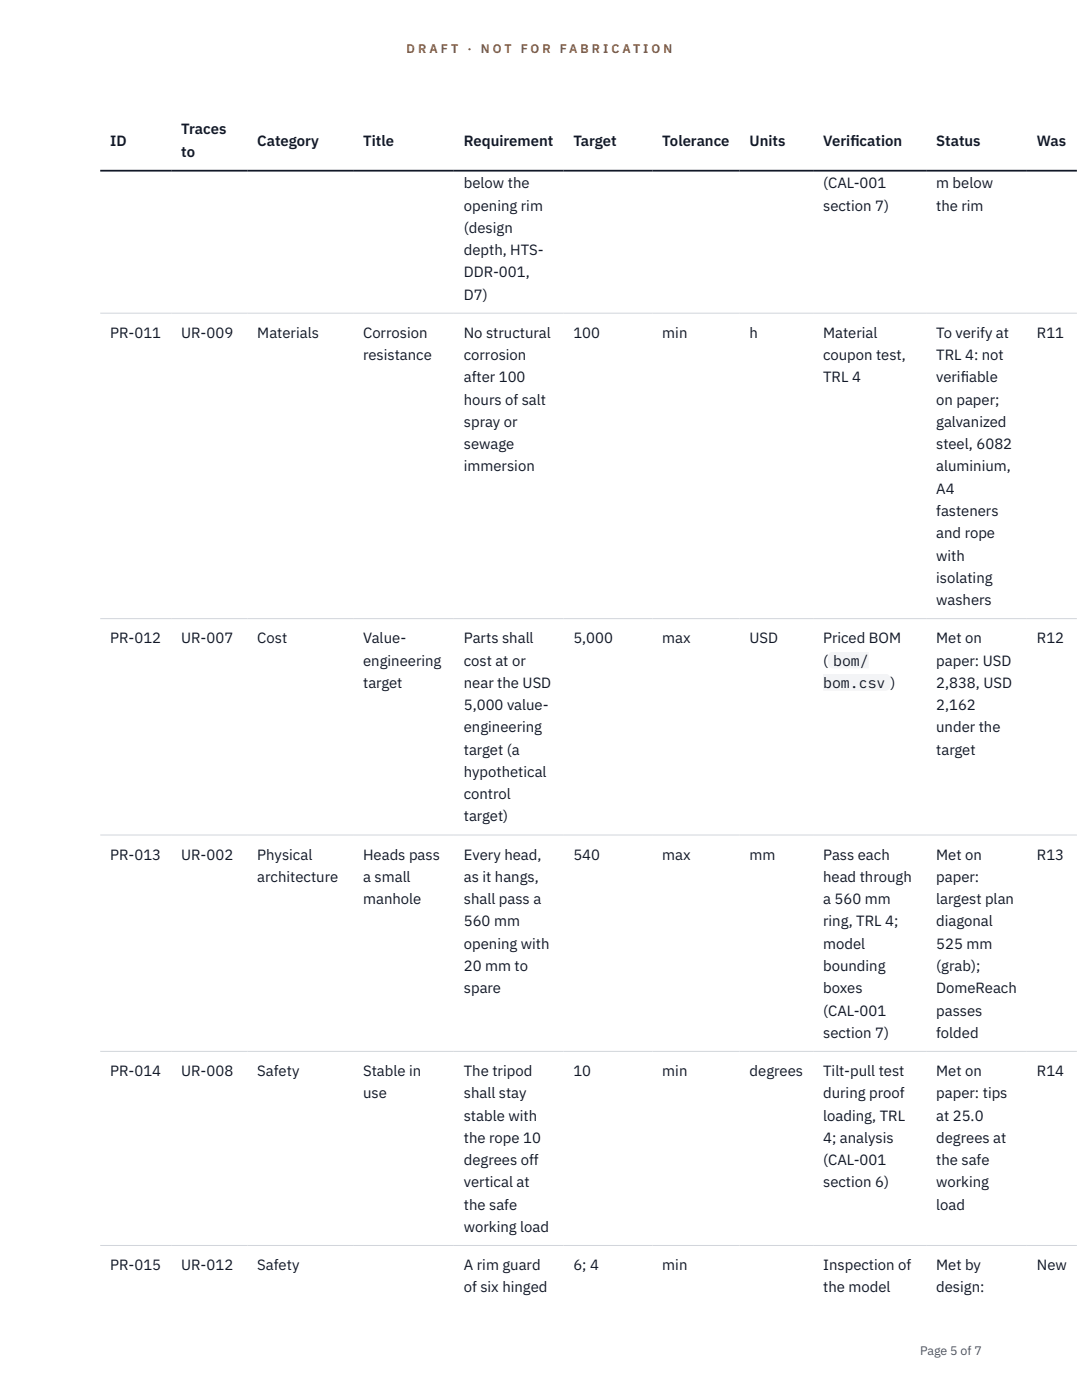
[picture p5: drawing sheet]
<svg xmlns="http://www.w3.org/2000/svg" width="216mm" height="279mm" viewBox="0 0 216 279" stroke-linecap="round" stroke-linejoin="round" font-family="sans-serif">
<defs><g id="words">
<g font-size="3" fill="#111827">
<text x="22" y="29.1">ID</text>
<text x="36.2" y="26.8">Traces</text>
<text x="51.3" y="29.1">Category</text>
<text x="72.5" y="29.1">Title</text>
<text x="92.6" y="29.1">Requirement</text>
<text x="114.4" y="29.1">Target</text>
<text x="132.2" y="29.1">Tolerance</text>
<text x="149.6" y="29.1">Units</text>
<text x="164.2" y="29.1">Verif</text>
<text x="169.7" y="29.1">ication</text>
<text x="186.8" y="29.1">Status</text>
<text x="206.9" y="29.1">Was</text>
<text x="36.2" y="31.3">to</text>
<text x="92.6" y="37.6">below the</text>
<text x="164.2" y="37.6">(CAL-001</text>
<text x="186.8" y="37.6">m below</text>
<text x="92.6" y="42">opening rim</text>
<text x="92.6" y="46.5">(design</text>
<text x="164.2" y="42">section 7)</text>
<text x="186.8" y="42">the rim</text>
<text x="92.6" y="50.9">depth, HTS-</text>
<text x="92.6" y="55.4">DDR-001,</text>
<text x="92.6" y="59.8">D7)</text>
<text x="22" y="67.4">PR-011</text>
<text x="36.2" y="67.4">UR-009</text>
<text x="51.3" y="67.4">Materials</text>
<text x="72.5" y="67.4">Corrosion</text>
<text x="72.5" y="71.9">resistance</text>
<text x="92.6" y="67.4">No structural</text>
<text x="92.6" y="71.9">corrosion</text>
<text x="114.4" y="67.4">100</text>
<text x="132.2" y="67.4">min</text>
<text x="149.6" y="67.4">h</text>
<text x="164.2" y="67.4">Material</text>
<text x="164.2" y="71.9">coupon test,</text>
<text x="186.8" y="67.4">To verify at</text>
<text x="186.8" y="71.9">TRL 4: not</text>
<text x="206.9" y="67.4">R11</text>
<text x="92.6" y="76.3">after 100</text>
<text x="164.2" y="76.3">TRL 4</text>
<text x="186.8" y="76.3">verif</text>
<text x="191.7" y="76.3">iable</text>
<text x="92.6" y="80.8">hours of salt</text>
<text x="186.8" y="80.8">on paper;</text>
<text x="92.6" y="85.2">spray or</text>
<text x="92.6" y="89.6">sewage</text>
<text x="186.8" y="85.2">galvanized</text>
<text x="186.8" y="89.6">steel, 6082</text>
<text x="92.6" y="94.1">immersion</text>
<text x="186.8" y="94.1">aluminium,</text>
<text x="186.8" y="98.5">A4</text>
<text x="186.8" y="103">fasteners</text>
<text x="186.8" y="107.4">and rope</text>
<text x="186.8" y="111.9">with</text>
<text x="186.8" y="116.3">isolating</text>
<text x="186.8" y="120.8">washers</text>
<text x="22" y="128.4">PR-012</text>
<text x="36.2" y="128.4">UR-007</text>
<text x="51.3" y="128.4">Cost</text>
<text x="72.5" y="128.4">Value-</text>
<text x="92.6" y="128.4">Parts shall</text>
<text x="114.4" y="128.4">5,000</text>
<text x="132.2" y="128.4">max</text>
<text x="149.6" y="128.4">USD</text>
<text x="164.2" y="128.4">Priced BOM</text>
<text x="186.8" y="128.4">Met on</text>
<text x="206.9" y="128.4">R12</text>
<text x="72.5" y="132.8">engineering</text>
<text x="72.5" y="137.3">target</text>
<text x="92.6" y="132.8">cost at or</text>
<text x="92.6" y="137.3">near the USD</text>
<text x="164.2" y="132.8">(</text>
<text x="164.2" y="137.3">bom.csv</text>
<text x="166.2" y="132.8">bom/</text>
<text x="177.7" y="137.3">)</text>
<text x="186.8" y="132.8">paper: USD</text>
<text x="186.8" y="137.3">2,838, USD</text>
<text x="92.6" y="141.7">5,000 value-</text>
<text x="186.8" y="141.7">2,162</text>
<text x="92.6" y="146.2">engineering</text>
<text x="186.8" y="146.2">under the</text>
<text x="92.6" y="150.6">target (a</text>
<text x="92.6" y="155.1">hypothetical</text>
<text x="186.8" y="150.6">target</text>
<text x="92.6" y="159.5">control</text>
<text x="92.6" y="163.9">target)</text>
<text x="22" y="171.6">PR-013</text>
<text x="36.2" y="171.6">UR-002</text>
<text x="51.3" y="171.6">Physical</text>
<text x="72.5" y="171.6">Heads pass</text>
<text x="92.6" y="171.6">Every head,</text>
<text x="114.4" y="171.6">540</text>
<text x="132.2" y="171.6">max</text>
<text x="149.6" y="171.6">mm</text>
<text x="164.2" y="171.6">Pass each</text>
<text x="186.8" y="171.6">Met on</text>
<text x="206.9" y="171.6">R13</text>
<text x="51.3" y="176">architecture</text>
<text x="72.5" y="176">a small</text>
<text x="92.6" y="176">as it hangs,</text>
<text x="164.2" y="176">head through</text>
<text x="186.8" y="176">paper:</text>
<text x="72.5" y="180.5">manhole</text>
<text x="92.6" y="180.5">shall pass a</text>
<text x="92.6" y="184.9">560 mm</text>
<text x="164.2" y="180.5">a 560 mm</text>
<text x="164.2" y="184.9">ring, TRL 4;</text>
<text x="186.8" y="180.5">largest plan</text>
<text x="186.8" y="184.9">diagonal</text>
<text x="92.6" y="189.3">opening with</text>
<text x="164.2" y="189.3">model</text>
<text x="186.8" y="189.3">525 mm</text>
<text x="92.6" y="193.8">20 mm to</text>
<text x="164.2" y="193.8">bounding</text>
<text x="186.8" y="193.8">(grab);</text>
<text x="92.6" y="198.2">spare</text>
<text x="164.2" y="198.2">boxes</text>
<text x="164.2" y="202.7">(CAL-001</text>
<text x="186.8" y="198.2">DomeReach</text>
<text x="186.8" y="202.7">passes</text>
<text x="164.2" y="207.1">section 7)</text>
<text x="186.8" y="207.1">folded</text>
<text x="22" y="214.7">PR-014</text>
<text x="36.2" y="214.7">UR-008</text>
<text x="51.3" y="214.7">Safety</text>
<text x="72.5" y="214.7">Stable in</text>
<text x="92.6" y="214.7">The tripod</text>
<text x="114.4" y="214.7">10</text>
<text x="132.2" y="214.7">min</text>
<text x="149.6" y="214.7">degrees</text>
<text x="164.2" y="214.7">Tilt-pull test</text>
<text x="186.8" y="214.7">Met on</text>
<text x="206.9" y="214.7">R14</text>
<text x="72.5" y="219.2">use</text>
<text x="92.6" y="219.2">shall stay</text>
<text x="164.2" y="219.2">during proof</text>
<text x="186.8" y="219.2">paper: tips</text>
<text x="92.6" y="223.6">stable with</text>
<text x="164.2" y="223.6">loading, TRL</text>
<text x="186.8" y="223.6">at 25.0</text>
<text x="92.6" y="228.1">the rope 10</text>
<text x="92.6" y="232.5">degrees off</text>
<text x="164.2" y="228.1">4; analysis</text>
<text x="164.2" y="232.5">(CAL-001</text>
<text x="186.8" y="228.1">degrees at</text>
<text x="186.8" y="232.5">the safe</text>
<text x="92.6" y="237">vertical at</text>
<text x="164.2" y="237">section 6)</text>
<text x="186.8" y="237">working</text>
<text x="92.6" y="241.4">the safe</text>
<text x="92.6" y="245.9">working load</text>
<text x="186.8" y="241.4">load</text>
<text x="22" y="253.5">PR-015</text>
<text x="36.2" y="253.5">UR-012</text>
<text x="51.3" y="253.5">Safety</text>
<text x="92.6" y="253.5">A rim guard</text>
<text x="92.6" y="257.9">of six hinged</text>
<text x="114.4" y="253.5">6; 4</text>
<text x="132.2" y="253.5">min</text>
<text x="164.2" y="253.5">Inspection of</text>
<text x="164.2" y="257.9">the model</text>
<text x="186.8" y="253.5">Met by</text>
<text x="186.8" y="257.9">design:</text>
<text x="206.9" y="253.5">New</text>
</g>
<g font-size="2.5" fill="#b45309">
<text x="81.1" y="10.5">D R A F T</text>
<text x="93.3" y="10.5">·</text>
<text x="95.9" y="10.5">N O T</text>
<text x="103.9" y="10.5">F O R</text>
<text x="111.7" y="10.5">F A B R I C A T I O N</text>
</g>
<text font-size="2.5" fill="#4b5563" x="183.6" y="270.3">Page 5 of 7</text>
</g></defs>
<path d="M20 62.5h194.9M20 123.5h194.9M20 166.6h194.9M20 209.8h194.9M20 248.6h194.9" fill="none" stroke="#d1d5db" stroke-width=".2"/>
<path d="M20 34.1h194.9" fill="none" stroke="#111827" stroke-width=".35"/>
<g fill="#f3f4f6">
<path d="M165.2 130h8.2v3.4h-8.2z"/>
<path d="M164.2 134.5h13.5v3.3h-13.5z"/>
</g>
<use href="#words"/>
</svg>
